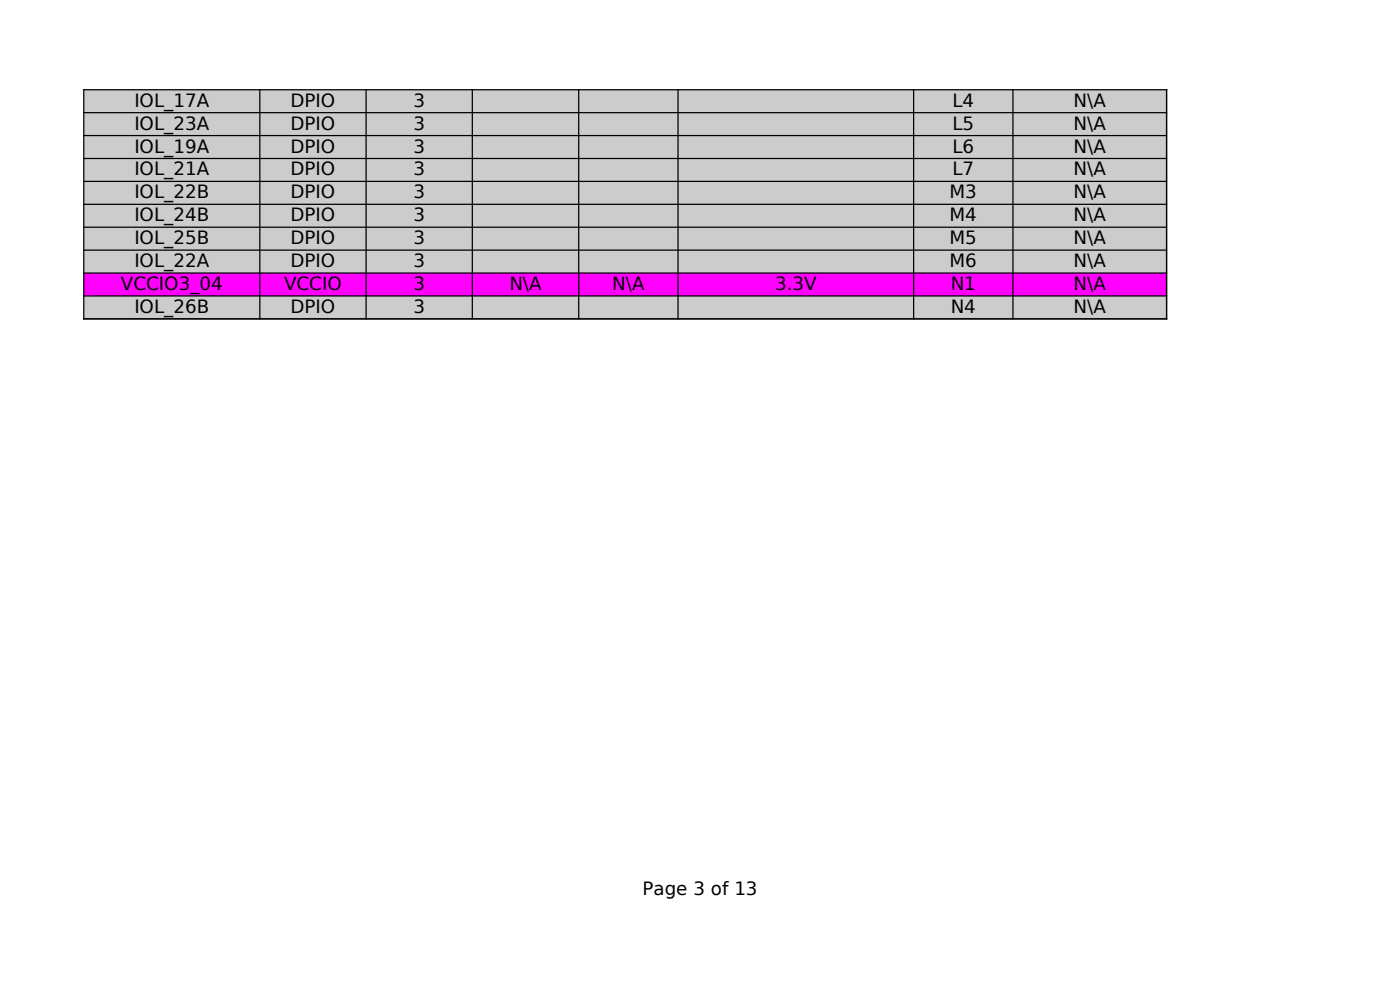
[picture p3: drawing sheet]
<svg xmlns="http://www.w3.org/2000/svg" width="297mm" height="210mm" viewBox="0 0 297 210" stroke-linecap="round" stroke-linejoin="round" font-family="sans-serif">
<defs><g id="words">
<g font-size="3.9">
<text x="28.5" y="22.7">IOL_17A</text>
<text x="61.6" y="22.7">DPIO</text>
<text x="87.7" y="22.7">3</text>
<text x="202" y="22.7">L4</text>
<text x="227.8" y="22.7">N\A</text>
<text x="28.5" y="27.5">IOL_23A</text>
<text x="61.6" y="27.5">DPIO</text>
<text x="87.7" y="27.5">3</text>
<text x="202" y="27.5">L5</text>
<text x="227.8" y="27.5">N\A</text>
<text x="28.5" y="32.4">IOL_19A</text>
<text x="61.6" y="32.4">DPIO</text>
<text x="87.7" y="32.4">3</text>
<text x="202" y="32.4">L6</text>
<text x="227.8" y="32.4">N\A</text>
<text x="28.5" y="37.2">IOL_21A</text>
<text x="61.6" y="37.2">DPIO</text>
<text x="87.7" y="37.2">3</text>
<text x="202" y="37.2">L7</text>
<text x="227.8" y="37.2">N\A</text>
<text x="28.5" y="42.1">IOL_22B</text>
<text x="28.5" y="47">IOL_24B</text>
<text x="61.6" y="42.1">DPIO</text>
<text x="61.6" y="47">DPIO</text>
<text x="87.7" y="42.1">3</text>
<text x="87.7" y="47">3</text>
<text x="201.4" y="42.1">M3</text>
<text x="201.4" y="47">M4</text>
<text x="227.8" y="42.1">N\A</text>
<text x="227.8" y="47">N\A</text>
<text x="28.5" y="51.8">IOL_25B</text>
<text x="61.6" y="51.8">DPIO</text>
<text x="87.7" y="51.8">3</text>
<text x="201.4" y="51.8">M5</text>
<text x="227.8" y="51.8">N\A</text>
<text x="28.5" y="56.7">IOL_22A</text>
<text x="61.6" y="56.7">DPIO</text>
<text x="87.7" y="56.7">3</text>
<text x="201.4" y="56.7">M6</text>
<text x="227.8" y="56.7">N\A</text>
<text x="25.7" y="61.5">VCCIO3_04</text>
<text x="60.2" y="61.5">VCCIO</text>
<text x="87.7" y="61.5">3</text>
<text x="108.1" y="61.5">N\A</text>
<text x="129.9" y="61.5">N\A</text>
<text x="164.4" y="61.5">3.3V</text>
<text x="201.7" y="61.5">N1</text>
<text x="227.8" y="61.5">N\A</text>
<text x="28.5" y="66.4">IOL_26B</text>
<text x="61.6" y="66.4">DPIO</text>
<text x="87.7" y="66.4">3</text>
<text x="201.7" y="66.4">N4</text>
<text x="227.8" y="66.4">N\A</text>
<text x="136.3" y="189.8">Page 3 of 13</text>
</g>
</g></defs>
<path d="M17.8 19h229.7v38.9h-229.7z" fill-rule="evenodd" fill="#ccc"/>
<path d="M17.8 57.9h229.7v4.9h-229.7z" fill-rule="evenodd" fill="#f0f"/>
<path d="M17.8 62.8h229.7v4.8h-229.7z" fill-rule="evenodd" fill="#ccc"/>
<g fill="none" stroke="#000" stroke-width=".26">
<path d="M17.6 19h230M17.8 18.9v48.9M55.1 18.9v48.9M77.7 18.9v48.9M100.2 18.9v48.9M122.8 18.9v48.9M143.8 18.9v48.9M193.8 18.9v48.9M214.9 18.9v48.9M247.5 18.9v48.9M17.6 23.9h230M17.6 28.8h230"/>
<path d="M17.6 33.6h230M17.6 38.5h230M17.6 43.3h230M17.6 48.2h230M17.6 53.1h230M17.6 57.9h230M17.6 62.8h230M17.6 67.6h230"/>
</g>
<use href="#words"/>
</svg>
